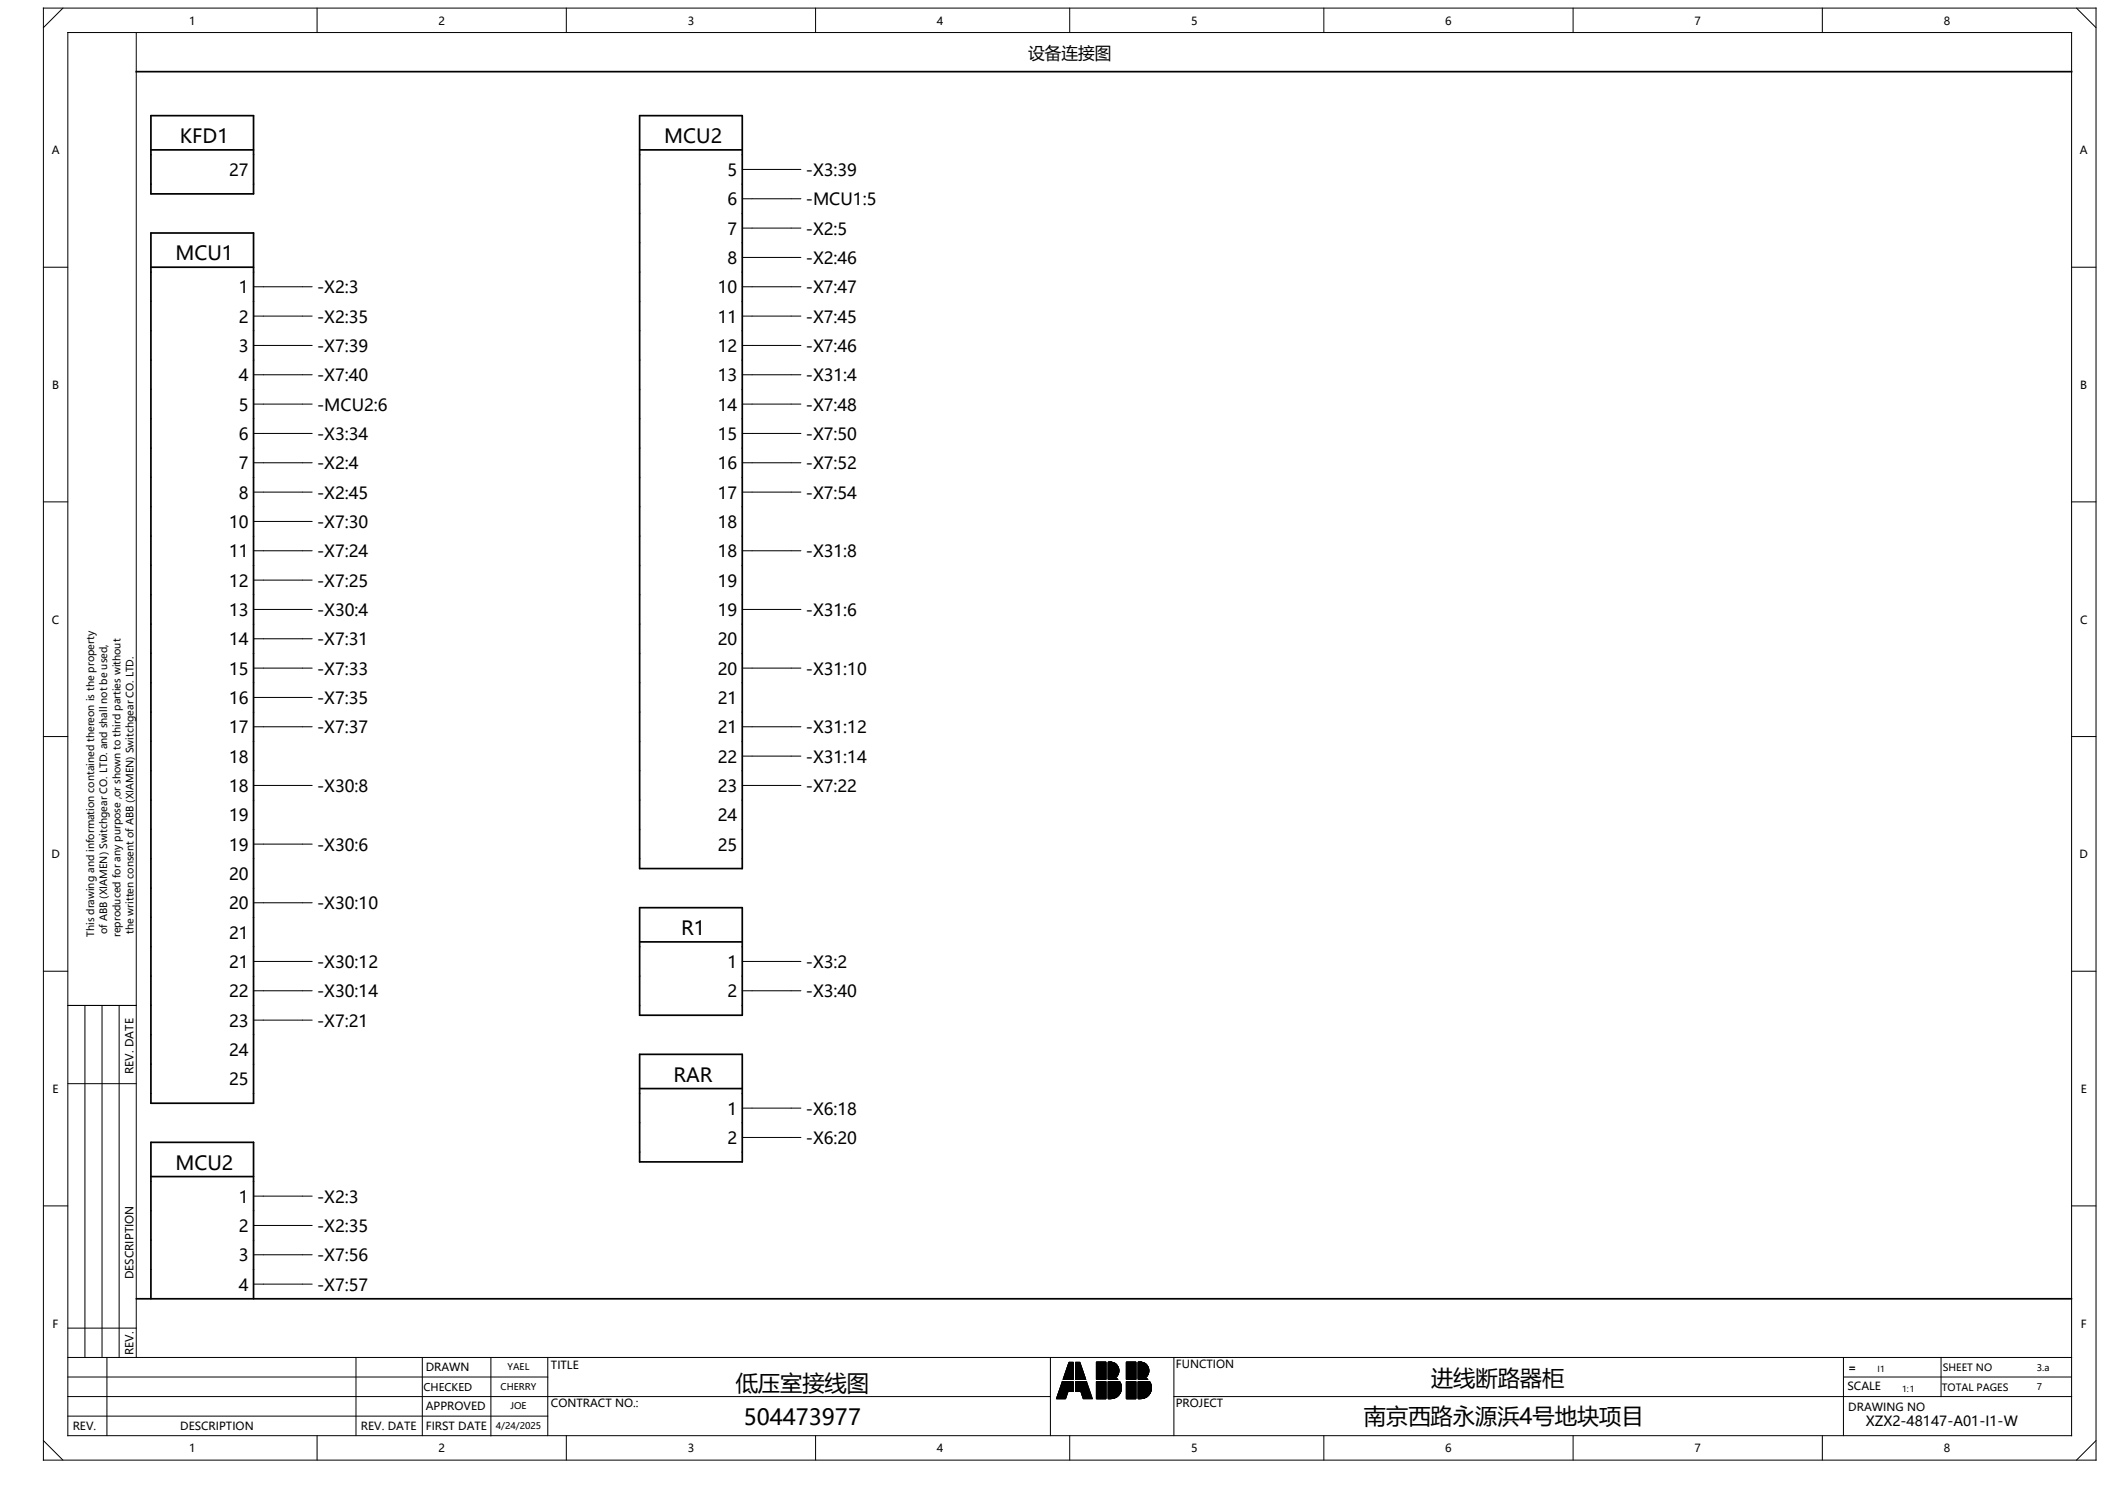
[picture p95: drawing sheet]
<svg xmlns="http://www.w3.org/2000/svg" width="297mm" height="210mm" viewBox="0 0 297 210" stroke-linecap="round" stroke-linejoin="round" font-family="sans-serif">
<defs><g id="words">
<g font-size="3.1">
<text x="103.3" y="195.2">低压室接线图</text>
<text x="201" y="194.5">进线断路器柜</text>
<text x="104.4" y="200">504473977</text>
<text x="191.5" y="199.9">南京西路永源浜4号地块项目</text>
</g>
<g font-size="2.7">
<text x="25.3" y="20.1">KFD1</text>
<text x="93.3" y="20.1">MCU2</text>
<text x="24.6" y="36.5">MCU1</text>
<text x="95.6" y="131.2">R1</text>
<text x="94.6" y="151.8">RAR</text>
<text x="24.6" y="164.2">MCU2</text>
</g>
<g font-size="2.3">
<text x="144.4" y="8.2">设备连接图</text>
<text x="32.2" y="24.7">27</text>
<text x="102.2" y="24.7">5</text>
<text x="102.2" y="28.8">6</text>
<text x="113.2" y="24.7">-X3:39</text>
<text x="113.2" y="28.8">-MCU1:5</text>
<text x="102.2" y="33">7</text>
<text x="113.2" y="33">-X2:5</text>
<text x="33.5" y="41.2">1</text>
<text x="44.5" y="41.2">-X2:3</text>
<text x="100.8" y="41.2">10</text>
<text x="102.2" y="37.1">8</text>
<text x="113.2" y="37.1">-X2:46</text>
<text x="113.2" y="41.2">-X7:47</text>
<text x="33.5" y="45.3">2</text>
<text x="44.5" y="45.3">-X2:35</text>
<text x="100.8" y="45.3">11</text>
<text x="113.2" y="45.3">-X7:45</text>
<text x="33.5" y="49.4">3</text>
<text x="33.5" y="53.5">4</text>
<text x="44.5" y="49.4">-X7:39</text>
<text x="44.5" y="53.5">-X7:40</text>
<text x="100.8" y="49.4">12</text>
<text x="100.8" y="53.5">13</text>
<text x="113.2" y="49.4">-X7:46</text>
<text x="113.2" y="53.5">-X31:4</text>
<text x="33.5" y="57.7">5</text>
<text x="44.5" y="57.7">-MCU2:6</text>
<text x="100.8" y="57.7">14</text>
<text x="113.2" y="57.7">-X7:48</text>
<text x="33.5" y="61.8">6</text>
<text x="33.5" y="65.9">7</text>
<text x="44.5" y="61.8">-X3:34</text>
<text x="44.5" y="65.9">-X2:4</text>
<text x="100.8" y="61.8">15</text>
<text x="100.8" y="65.9">16</text>
<text x="113.2" y="61.8">-X7:50</text>
<text x="113.2" y="65.9">-X7:52</text>
<text x="33.5" y="70">8</text>
<text x="44.5" y="70">-X2:45</text>
<text x="100.8" y="70">17</text>
<text x="113.2" y="70">-X7:54</text>
<text x="32.2" y="74.1">10</text>
<text x="44.5" y="74.1">-X7:30</text>
<text x="100.8" y="74.1">18</text>
<text x="32.2" y="78.2">11</text>
<text x="32.2" y="82.4">12</text>
<text x="44.5" y="78.2">-X7:24</text>
<text x="44.5" y="82.4">-X7:25</text>
<text x="100.8" y="78.2">18</text>
<text x="100.8" y="82.4">19</text>
<text x="113.2" y="78.2">-X31:8</text>
<text x="32.2" y="86.5">13</text>
<text x="44.5" y="86.5">-X30:4</text>
<text x="100.8" y="86.5">19</text>
<text x="113.2" y="86.5">-X31:6</text>
<text x="32.2" y="90.6">14</text>
<text x="32.2" y="94.7">15</text>
<text x="44.5" y="90.6">-X7:31</text>
<text x="44.5" y="94.7">-X7:33</text>
<text x="100.8" y="90.6">20</text>
<text x="100.8" y="94.7">20</text>
<text x="113.2" y="94.7">-X31:10</text>
<text x="32.2" y="98.8">16</text>
<text x="44.5" y="98.8">-X7:35</text>
<text x="100.8" y="98.8">21</text>
<text x="32.2" y="103">17</text>
<text x="32.2" y="107.1">18</text>
<text x="44.5" y="103">-X7:37</text>
<text x="100.8" y="103">21</text>
<text x="100.8" y="107.1">22</text>
<text x="113.2" y="103">-X31:12</text>
<text x="113.2" y="107.1">-X31:14</text>
<text x="32.2" y="111.2">18</text>
<text x="44.5" y="111.2">-X30:8</text>
<text x="100.8" y="111.2">23</text>
<text x="113.2" y="111.2">-X7:22</text>
<text x="32.2" y="115.3">19</text>
<text x="32.2" y="119.4">19</text>
<text x="44.5" y="119.4">-X30:6</text>
<text x="100.8" y="115.3">24</text>
<text x="100.8" y="119.4">25</text>
<text x="32.2" y="123.5">20</text>
<text x="32.2" y="127.7">20</text>
<text x="32.2" y="131.8">21</text>
<text x="44.5" y="127.7">-X30:10</text>
<text x="32.2" y="135.9">21</text>
<text x="44.5" y="135.9">-X30:12</text>
<text x="102.2" y="135.9">1</text>
<text x="113.2" y="135.9">-X3:2</text>
<text x="32.2" y="140">22</text>
<text x="44.5" y="140">-X30:14</text>
<text x="102.2" y="140">2</text>
<text x="113.2" y="140">-X3:40</text>
<text x="32.2" y="144.1">23</text>
<text x="32.2" y="148.2">24</text>
<text x="44.5" y="144.1">-X7:21</text>
<text x="32.2" y="152.4">25</text>
<text x="102.2" y="156.5">1</text>
<text x="102.2" y="160.6">2</text>
<text x="113.2" y="156.5">-X6:18</text>
<text x="113.2" y="160.6">-X6:20</text>
<text x="33.5" y="168.8">1</text>
<text x="33.5" y="173">2</text>
<text x="44.5" y="168.8">-X2:3</text>
<text x="44.5" y="173">-X2:35</text>
<text x="33.5" y="177.1">3</text>
<text x="44.5" y="177.1">-X7:56</text>
<text x="33.5" y="181.2">4</text>
<text x="44.5" y="181.2">-X7:57</text>
</g>
<text font-size="2" x="262" y="200.2">XZX2-48147-A01-I1-W</text>
<g font-size="1.6">
<text x="26.6" y="3.5">1</text>
<text x="61.6" y="3.5">2</text>
<text x="96.6" y="3.5">3</text>
<text x="131.6" y="3.5">4</text>
<text x="167.3" y="3.5">5</text>
<text x="202.9" y="3.5">6</text>
<text x="237.9" y="3.5">7</text>
<text x="272.9" y="3.5">8</text>
<text x="7.3" y="21.7">A</text>
<text x="292.1" y="21.7">A</text>
<text x="7.3" y="54.6">B</text>
<text x="292.1" y="54.6">B</text>
<text x="7.3" y="87.5">C</text>
<text x="292.1" y="87.5">C</text>
<text x="7.2" y="120.5">D</text>
<text x="292" y="120.5">D</text>
<text x="7.4" y="153.4">E</text>
<text x="18.7" y="150.7" transform="rotate(-90 18.7 150.7)">REV. DATE</text>
<text x="292.2" y="153.4">E</text>
<text x="18.7" y="179.6" transform="rotate(-90 18.7 179.6)">DESCRIPTION</text>
<text x="7.4" y="186.4">F</text>
<text x="18.7" y="190.2" transform="rotate(-90 18.7 190.2)">REV.</text>
<text x="165.1" y="192">FUNCTION</text>
<text x="292.2" y="186.4">F</text>
<text x="59.8" y="192.5">DRAWN</text>
<text x="59.8" y="198">APPROVED</text>
<text x="77.4" y="192.2">TITLE</text>
<text x="77.4" y="197.5">CONTRACT NO.:</text>
<text x="165.1" y="197.5">PROJECT</text>
<text x="259.4" y="195.1">SCALE</text>
<text x="259.6" y="192.5">=</text>
<text x="10.2" y="200.8">REV.</text>
<text x="25.3" y="200.8">DESCRIPTION</text>
<text x="26.6" y="203.9">1</text>
<text x="50.7" y="200.8">REV. DATE</text>
<text x="59.8" y="200.7">FIRST DATE</text>
<text x="61.6" y="203.9">2</text>
<text x="96.6" y="203.9">3</text>
<text x="131.6" y="203.9">4</text>
<text x="167.3" y="203.9">5</text>
<text x="202.9" y="203.9">6</text>
<text x="237.9" y="203.9">7</text>
<text x="259.6" y="198">DRAWING NO</text>
<text x="272.9" y="203.9">8</text>
</g>
<text font-size="1.5" x="59.5" y="195.2">CHECKED</text>
<g font-size="1.4">
<text x="13.2" y="131.5" transform="rotate(-90 13.2 131.5)">This drawing and information contained thereon is the property</text>
<text x="15.1" y="131.1" transform="rotate(-90 15.1 131.1)">of ABB (XIAMEN) Switchgear CO. LTD. and shall not be used,</text>
<text x="16.9" y="131.5" transform="rotate(-90 16.9 131.5)">reproduced for any purpose ,or shown to third parties without</text>
<text x="18.8" y="131.1" transform="rotate(-90 18.8 131.1)">the written consent of ABB (XIAMEN) Switchgear CO. LTD.</text>
<text x="272.7" y="195.3">TOTAL PAGES</text>
<text x="272.8" y="192.5">SHEET NO</text>
</g>
<g font-size="1.3">
<text x="70.3" y="195.1">CHERRY</text>
<text x="71.3" y="192.3">YAEL</text>
<text x="71.7" y="197.8">JOE</text>
<text x="286" y="192.4">3.a</text>
<text x="286" y="195.2">7</text>
<text x="69.6" y="200.6">4/24/2025</text>
</g>
<g font-size="1.2">
<text x="263.7" y="192.6">I1</text>
<text x="267.1" y="195.4">1:1</text>
</g>
</g></defs>
<g fill="none" stroke="#000" stroke-width=".14">
<path d="M6.1 1.1h288.2v203.9h-288.2zM8.8 1.1l-2.7 2.8M9.5 4.6h281.4v196.9h-281.4zM19.1 4.6v186M44.5 1.1v3.5M79.5 1.1v3.5M114.5 1.1v3.5M150.2 1.1v3.5M185.9 1.1v3.5M220.9 1.1v3.5M255.9 1.1v3.5M291.6 1.1l2.7 2.8"/>
<path d="M6.1 37.5h3.4M104.2 23.8h8.3M104.2 27.9h8.3M104.2 32h8.3M104.2 36.1h8.3M290.9 37.5h3.4M35.6 40.3h8.2M35.6 44.4h8.2M35.6 48.5h8.2M35.6 52.6h8.2M35.6 56.7h8.2M104.2 40.3h8.3"/>
<path d="M104.2 44.4h8.3M104.2 48.5h8.3M104.2 52.6h8.3M104.2 56.7h8.3M6.1 70.5h3.4M35.6 60.8h8.2M35.6 65h8.2M35.6 69.1h8.2M35.6 73.2h8.2M35.6 77.3h8.2M104.2 60.8h8.3M104.2 65h8.3"/>
<path d="M104.2 69.1h8.3M104.2 77.3h8.3M290.9 70.5h3.4M35.6 81.4h8.2M35.6 85.6h8.2M35.6 89.7h8.2M35.6 93.8h8.2M35.6 97.9h8.2M104.2 85.6h8.3M104.2 93.8h8.3M6.1 103.4h3.4M35.6 102h8.2"/>
<path d="M35.6 110.3h8.2M35.6 118.5h8.2M104.2 102h8.3M104.2 110.3h8.3M104.2 106.1h8.3M290.9 103.4h3.4M6.1 136.3h3.4M35.6 126.7h8.2M35.6 135h8.2M35.6 139.1h8.2M104.2 135h8.3M104.2 139.1h8.3"/>
<path d="M290.9 136.3h3.4M9.5 141.1h9.6M9.5 152.1h9.6M11.9 141.1v49.5M14.3 141.1v49.5M16.7 141.1v49.5M35.6 143.2h8.2M104.2 155.6h8.3M104.2 159.7h8.3M6.1 169.3h3.4M35.6 167.9h8.2M35.6 172h8.2"/>
<path d="M35.6 176.1h8.2M290.9 169.3h3.4M9.5 198.8h67.4M9.5 196h138M9.5 193.3h67.4M9.5 190.6h281.4M9.5 186.4h9.6M15 190.6v10.9M35.6 180.3h8.2M50 190.6v10.9M59.3 190.6v10.9M68.9 190.6v11"/>
<path d="M76.9 190.6v10.9M147.5 190.6v10.9M149.2 194l-.8 2.3h1.2l.4-1M149.2 194h1.5v1.3h-.7M149.2 194l.8 1.3M150.1 191.2h.6v2.4h-1.4zM151 191.2h.6l.9 2.4h-1.5zM152.6 194l.8 2.3h-1.3l-.3-1M152.6 194h-1.6v1.3h.8M152.6 194l-.8 1.3M154 191.2h1.3v2.4h-1.3zM154 193.9h1.3v2.4h-1.3z"/>
<path d="M155.6 194h1.6M155.6 191.2h.6M155.6 192.6h1.5M155.6 191.7h1.3M155.6 191.8h1.4M155.6 191.9h1.4M155.6 192h1.5M155.6 192.1h1.5M155.6 192.2h1.5M155.6 192.3h1.5M155.6 192.7h1.5M155.6 192.8h1.5"/>
<path d="M155.6 192.8h1.4M155.6 192.9h1.4M155.6 193h1.4M155.6 193.1h1.3M155.6 191.6h1.2M155.6 191.4h.9M155.6 191.4h1M155.6 191.5h1.1M155.6 191.3h.8M155.6 193.2h1.2M155.6 195.2h1.8M155.6 194.3h1.8"/>
<path d="M155.6 194.4h1.8M155.6 194.1h1.7M155.6 194.2h1.7M155.6 194.2h1.8M155.6 193.5h1.2M155.6 194h1.7M155.6 194.5h1.8M155.6 194.5h1.9M155.6 194.6h1.9M155.6 194.7h1.9M155.6 194.8h1.9M155.6 194.9h1.9"/>
<path d="M155.6 195h1.9M155.6 195.1h1.9M155.6 195.5h1.7M155.6 195.6h1.7M155.6 195.6h1.6M155.6 195.7h1.6M155.6 195.8h1.5M155.6 195.9h1.5M155.6 195.9h1.4M155.6 196h1.3M155.6 196.1h1.2M155.6 195.3h1.8"/>
<path d="M155.6 195.4h1.8M155.6 193.3h1.2M155.6 193.3h1.1M155.6 193.4h1M155.6 193.5h1.1M155.6 196.1h1.1M155.6 196.2h1M155.6 196.3h.8M155.6 192.4h1.5M155.6 192.5h1.5M155.9 191.2a1.2 1.2 0 0 1 1.2 .9 1.2 1.2 0 0 1-.5 1.3M155.9 191.2h.1"/>
<path d="M155.9 191.2h-.3v2.4h1.3M155.9 191.2h.3M156.2 191.2l.2 .1M156.4 191.3l.1 .1M156.4 196.3h-.5M156.5 191.4h.1M156.6 193.4l.1 .1M156.6 196.2l-.2 .1M156.6 193.4l.3 .2M156.6 191.4l.1 .1M156.7 193.3l-.1 .1M156.7 193.5h.1"/>
<path d="M156.7 196.1l-.1 .1M156.7 191.5l.1 .1M156.8 193.3h-.1M156.8 191.6l.1 .1M156.8 193.5l.1 .1M156.8 196.1h-.1M156.8 193.2v.1M156.9 191.7h.1M156.9 193.1l-.1 .1M156.9 191.7l.1 .1M156.9 196l-.1 .1M156.9 193.1h.1"/>
<path d="M157 191.8v.1M157 193l-.1 .1M157 191.9h.1M157 195.9l-.1 .1M157 192.9v.1M157 191.9l.1 .1M157 192.8v.1M157.1 192v.1M157.1 192.8h-.1M157.1 195.9h-.1M157.1 192.1h.1M157.1 192.7v.1"/>
<path d="M157.1 192.1v.1M157.1 192.6v.1M157.1 192.2v.1M157.1 192.6h.1M157.1 192.3v.1M157.1 192.5v.1M157.1 192.4h.1M157.1 192.4v.1M157.1 195.8v.1M157.2 195.7l-.1 .1M157.2 193.9a1.54 1.54 0 0 1-1.3 2.4M157.2 193.9h-1.6v2.4h.3"/>
<path d="M157.2 193.9v.1M157.2 194h.1M157.2 195.6v.1M157.3 194v.1M157.3 195.6h-.1M157.3 194.1v.1M157.3 195.5v.1M157.3 194.2h.1M157.4 195.4l-.1 .1M157.4 194.2v.1M157.4 195.4h.1M157.4 194.3v.1"/>
<path d="M157.4 195.3v.1M157.4 194.4v.1M157.4 195.2v.1M157.4 194.5h.1M157.4 195.2h.1M157.5 194.5v.1M157.5 195.1l-.1 .1M157.5 194.6v.1M157.5 195v.1M157.5 194.7h.1M157.5 194.9v.1M157.5 194.7v.1"/>
<path d="M157.5 194.9h.1M157.5 194.8v.1M158.2 191.2h1.3v2.4h-1.3zM158.2 193.9h1.3v2.4h-1.3zM159.8 194h1.6M159.8 191.2h.6M159.8 192.6h1.5M159.8 191.7h1.3M159.8 191.8h1.4M159.8 191.9h1.4M159.8 192h1.5M159.8 192.1h1.5"/>
<path d="M159.8 192.2h1.5M159.8 192.3h1.5M159.8 192.7h1.5M159.8 192.8h1.5M159.8 192.8h1.4M159.8 192.9h1.4M159.8 193h1.4M159.8 193.1h1.3M159.8 191.6h1.2M159.8 191.4h.9M159.8 191.4h1M159.8 191.5h1.1"/>
<path d="M159.8 191.3h.8M159.8 193.2h1.2M159.8 195.2h1.9M159.8 195.2h1.8M159.8 194.3h1.8M159.8 194.4h1.8M159.8 194.1h1.7M159.8 194.2h1.8M159.8 193.5h1.2M159.8 194h1.7M159.8 194.5h1.9M159.8 194.6h1.9"/>
<path d="M159.8 194.7h1.9M159.8 194.8h1.9M159.8 194.9h1.9M159.8 195h1.9M159.8 195.1h1.9M159.8 195.5h1.7M159.8 195.6h1.7M159.8 195.6h1.6M159.8 195.7h1.6M159.8 195.8h1.5M159.8 195.9h1.5M159.8 195.9h1.4"/>
<path d="M159.8 196h1.3M159.8 196.1h1.2M159.8 195.3h1.8M159.8 195.4h1.8M159.8 193.3h1.2M159.8 193.3h1.1M159.8 193.4h1M159.8 193.5h1.1M159.8 196.1h1.1M159.8 196.2h1M159.8 196.3h.8M159.8 192.4h1.5"/>
<path d="M159.8 192.5h1.5M160.1 191.2a1.2 1.2 0 0 1 1.2 .9 1.2 1.2 0 0 1-.5 1.3M160.1 191.2h.1M160.1 191.2h-.3v2.4h1.3M160.1 191.2h.3M160.4 191.2l.2 .1M160.6 191.3l.1 .1M160.6 196.3h-.4M160.7 191.4h.1M160.8 193.4l.1 .1M160.8 196.2l-.2 .1M160.8 193.4l.3 .2"/>
<path d="M160.8 191.4l.1 .1M160.9 193.3l-.1 .1M160.9 193.5h.1M160.9 196.1l-.1 .1M160.9 191.5l.1 .1M161 193.3h-.1M161 191.6l.1 .1M161 193.5l.1 .1M161 196.1h-.1M161 193.2v.1M161.1 191.7h.1M161.1 193.1l-.1 .1"/>
<path d="M161.1 191.7l.1 .1M161.1 196l-.1 .1M161.1 193.1h.1M161.2 191.8v.1M161.2 193l-.1 .1M161.2 191.9h.1M161.2 195.9l-.1 .1M161.2 192.9v.1M161.2 191.9l.1 .1M161.2 192.8v.1M161.3 192v.1M161.3 192.8h-.1"/>
<path d="M161.3 195.9h-.1M161.3 192.1h.1M161.3 192.7v.1M161.3 192.1v.1M161.3 192.6v.1M161.3 192.2v.1M161.3 192.6h.1M161.3 192.3v.1M161.3 192.5v.1M161.3 192.4h.1M161.3 192.4v.1M161.3 195.8v.1"/>
<path d="M161.4 195.7l-.1 .1M161.4 193.9a1.54 1.54 0 0 1-1.2 2.4M161.4 193.9h-1.6v2.4h.4M161.4 193.9v.1M161.4 194h.1M161.4 195.6v.1M161.5 194v.1M161.5 195.6h-.1M161.5 194.1l.1 .1M161.5 195.5v.1M161.6 194.2h.1M161.6 195.4l-.1 .1"/>
<path d="M161.6 194.2v.1M161.6 195.4h.1M161.6 194.3v.1M161.6 195.3v.1M161.6 194.4l.1 .1M161.6 195.2v.1M161.7 194.5h.1M161.7 195.2h-.1M161.7 194.5v.1M161.7 195.1v.1M161.7 194.6v.1M161.7 195v.1"/>
<path d="M161.7 194.9v.1M161.7 194.7h.1M161.7 194.9h.1M161.7 194.7v.1M161.7 194.8v.1M164.8 196h126.1M164.8 190.6v10.9M258.9 193.3h32M258.9 190.6v10.9M272.6 190.6v5.4M6.1 202.2l2.7 2.8M44.5 201.5v3.5"/>
<path d="M79.5 201.5v3.5M114.5 201.5v3.5M150.2 201.5v3.5M185.9 201.5v3.5M220.9 201.5v3.5M255.9 201.5v3.5M294.3 202.2l-2.7 2.8"/>
</g>
<g fill="#000" stroke="#000" stroke-width=".14">
<path d="M149.2 194h1.5v1.3h-.7zM149.2 194l.8 1.3-.4 1h-1.2zM150.1 191.2h.6v2.4h-1.4zM151 191.2h.6l.9 2.4h-1.5zM151 194h1.6l-.8 1.3h-.8zM152.6 194l.8 2.3h-1.3l-.3-1zM154 191.2h1.3v2.4h-1.3zM154 193.9h1.3v2.4h-1.3zM155.6 192.6h1.5zM155.6 191.7l1.4 .1zM155.6 191.8l1.4 .1zM155.6 191.9h1.4z"/>
<path d="M155.6 191.9l1.5 .1zM155.6 192l1.5 .1zM155.6 192.1h1.5zM155.6 192.1l1.5 .1zM155.6 192.2l1.5 .1zM155.6 191.7h1.3zM155.6 192.7h1.5zM155.6 192.8h1.5zM155.6 192.8h1.4zM155.6 192.9h1.4zM155.6 193h1.4zM155.6 191.6l1.3 .1z"/>
<path d="M155.6 191.4h1zM155.6 191.4l1.1 .1zM155.6 191.5l1.2 .1zM155.6 191.2h.6zM155.6 191.2l.8 .1zM155.6 191.3l.9 .1zM155.6 193.1h1.3zM155.6 195.2h1.8zM155.6 194.3l1.8 .1zM155.6 194.1l1.7 .1zM155.6 194.2h1.8zM155.6 194.2l1.8 .1z"/>
<path d="M155.6 193.5h1.2l.1 .1h-1.3zM155.6 193.9l1.6 .1zM155.6 194h1.7zM155.6 194l1.7 .1zM155.6 194.4l1.8 .1zM155.6 194.5h1.9zM155.6 194.5l1.9 .1zM155.6 194.6l1.9 .1zM155.6 194.7h1.9zM155.6 194.7l1.9 .1zM155.6 194.8h1.9zM155.6 194.9h1.9z"/>
<path d="M155.6 195h1.9zM155.6 195.1h1.9zM155.6 195.5h1.7zM155.6 195.6h1.7zM155.6 195.6h1.6zM155.6 195.7h1.6zM155.6 195.8h1.5zM155.6 195.9h1.5zM155.6 195.9h1.4zM155.6 196h1.3zM155.6 195.3h1.8zM155.6 195.4h1.8z"/>
<path d="M155.6 193.2h1.2zM155.6 193.3h1.2zM155.6 193.3h1.1zM155.6 193.4l1.1 .1zM155.6 193.5h1.2zM155.6 196.1h1.2zM155.6 196.1h1.1zM155.6 196.2h1zM155.6 196.3h.8zM155.6 192.3l1.5 .1zM155.6 192.4h1.5zM155.6 192.5h1.5z"/>
<path d="M158.2 191.2h1.3v2.4h-1.3zM158.2 193.9h1.3v2.4h-1.3zM159.8 195.2h1.9zM159.8 194h1.7zM159.8 194.3l1.8 .1zM159.8 194.2l1.8 .1zM159.8 194.2h1.8zM159.8 194.1l1.8 .1zM159.8 194l1.7 .1zM159.8 195.1h1.9zM159.8 195h1.9zM159.8 194.9h1.9z"/>
<path d="M159.8 194.8h1.9zM159.8 194.7l1.9 .1zM159.8 194.7h1.9zM159.8 194.6l1.9 .1zM159.8 194.5l1.9 .1zM159.8 194.5h1.9zM159.8 194.4l1.9 .1zM159.8 195.6h1.7zM159.8 195.5h1.7zM159.8 195.4h1.8zM159.8 195.3h1.8zM159.8 195.2h1.8z"/>
<path d="M159.8 193.1h1.3zM159.8 193.5h1.2l.1 .1h-1.3zM159.8 193.5h1.2zM159.8 193.4l1.1 .1zM159.8 193.3h1.1zM159.8 193.3h1.2zM159.8 193.2h1.2zM159.8 195.9h1.4zM159.8 196.3h.8zM159.8 196.2h1zM159.8 196.1h1.1zM159.8 196.1h1.2z"/>
<path d="M159.8 196h1.3zM159.8 193.9l1.6 .1zM159.8 195.9h1.5zM159.8 195.8h1.5zM159.8 195.7h1.6zM159.8 195.6h1.6zM159.8 191.9h1.4zM159.8 191.8l1.4 .1zM159.8 191.7l1.4 .1zM159.8 191.2l.8 .1zM159.8 191.2h.6zM159.8 191.6l1.3 .1z"/>
<path d="M159.8 191.5l1.2 .1zM159.8 191.4l1.1 .1zM159.8 191.4h1zM159.8 191.7h1.3zM159.8 191.3l.9 .1zM159.8 193h1.4zM159.8 192.9h1.4zM159.8 192.8h1.4zM159.8 192.6h1.5zM159.8 192.2l1.5 .1zM159.8 192.1l1.5 .1zM159.8 192.1h1.5z"/>
<path d="M159.8 192.3l1.5 .1zM159.8 192.5h1.5zM159.8 192.4h1.5zM159.8 192l1.5 .1zM159.8 192.7h1.5zM159.8 192.8h1.5zM159.8 191.9l1.5 .1z"/>
</g>
<g fill="none" stroke="#000" stroke-width=".24">
<path d="M19.1 10.1h271.8M21.2 16.2h14.4v11h-14.4zM89.8 16.2h14.4v105.7h-14.4zM21.2 32.7h14.4v122.2h-14.4zM21.2 21h14.4M21.2 37.5h14.4M89.8 21h14.4M89.8 127.4h14.4v15.1h-14.4zM89.8 132.2h14.4M89.8 148h14.4v15.1h-14.4zM89.8 152.8h14.4M21.2 165.2h14.4"/>
<path d="M19.1 182.3h271.8M21.2 182.3v-21.9h14.4v21.9"/>
</g>
<use href="#words"/>
</svg>
